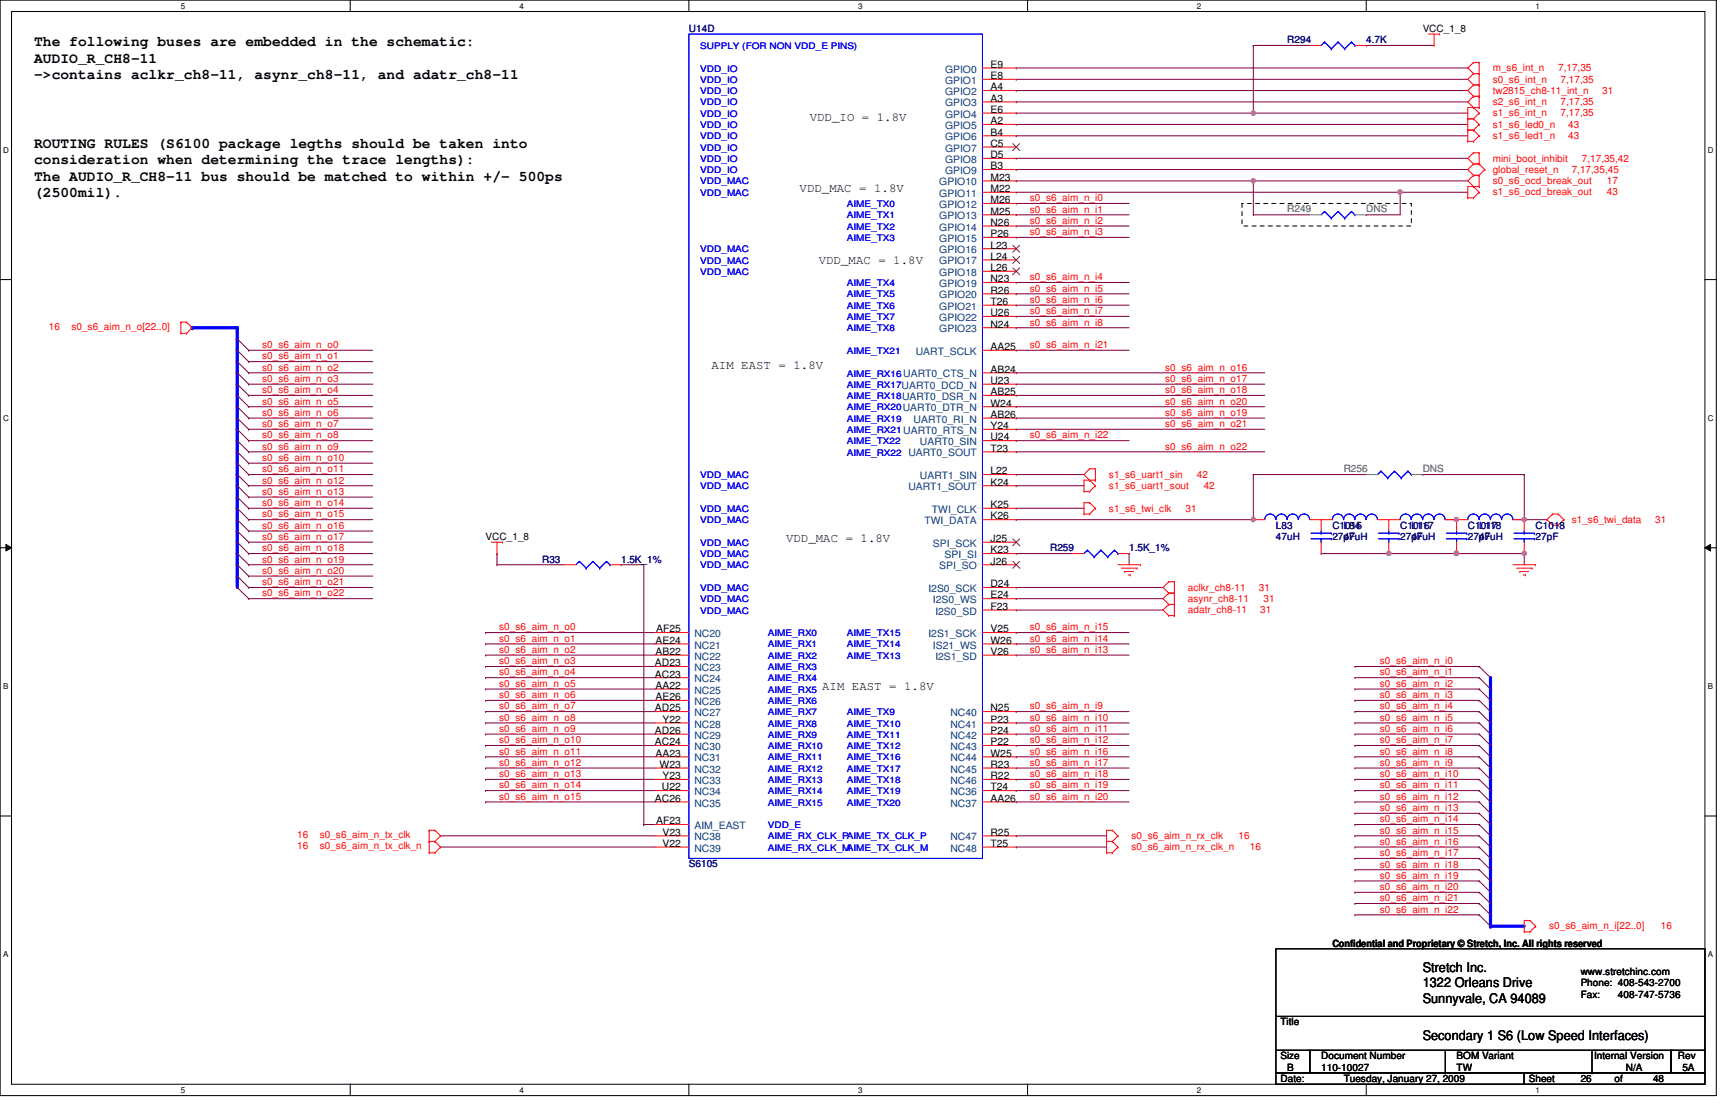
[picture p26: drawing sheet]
<svg xmlns="http://www.w3.org/2000/svg" width="432mm" height="279mm" viewBox="0 0 432 279" stroke-linecap="round" stroke-linejoin="round" font-family="sans-serif">
<defs><g id="words">
<g font-size="3.6">
<text x="8.5" y="11.5">The following buses are embedded in the schematic:</text>
<text x="8.5" y="15.6">AUDIO_R_CH8-11</text>
<text x="8.5" y="19.7">-&gt;contains aclkr_ch8-11, asynr_ch8-11, and adatr_ch8-11</text>
<text x="8.5" y="36.9">ROUTING RULES (S6100 package legths should be taken into</text>
<text x="8.5" y="41">consideration when determining the trace lengths):</text>
<text x="8.5" y="45.1">The AUDIO_R_CH8-11 bus should be matched to within +/- 500ps</text>
<text x="8.5" y="49.2">(2500mil).</text>
</g>
<g font-size="3.3">
<text x="355.3" y="242.7">Stretch Inc.</text>
<text x="355.3" y="246.5">1322 Orleans Drive</text>
<text x="355.3" y="250.4">Sunnyvale, CA 94089</text>
<text x="355.3" y="259.6">Secondary 1 S6 (Low Speed Interfaces)</text>
</g>
<g font-size="3.1">
<text x="202.2" y="30.1">VDD_IO = 1.8V</text>
<text x="199.7" y="47.9">VDD_MAC = 1.8V</text>
<text x="204.5" y="66">VDD_MAC = 1.8V</text>
<text x="177.7" y="92.2">AIM EAST = 1.8V</text>
<text x="196.3" y="135.3">VDD_MAC = 1.8V</text>
<text x="205.3" y="172.3">AIM EAST = 1.8V</text>
</g>
<g font-size="2.5" fill="#000080">
<text x="172" y="8">U14D</text>
<text x="321.5" y="10.8">R294</text>
<text x="341.2" y="10.8">4.7K</text>
<text x="318.6" y="132">L83</text>
<text x="332.7" y="132">C1015</text>
<text x="335.6" y="132">L84</text>
<text x="349.7" y="132">C1016</text>
<text x="352.5" y="132">L117</text>
<text x="366.6" y="132">C1017</text>
<text x="369.4" y="132">L118</text>
<text x="383.5" y="132">C1018</text>
<text x="262.3" y="137.6">R259</text>
<text x="282" y="137.6">1.5K_1%</text>
<text x="318.6" y="134.8">47uH</text>
<text x="332.7" y="134.8">27pF</text>
<text x="335.6" y="134.8">47uH</text>
<text x="349.7" y="134.8">27pF</text>
<text x="352.5" y="134.8">47uH</text>
<text x="366.6" y="134.8">27pF</text>
<text x="369.4" y="134.8">47uH</text>
<text x="383.5" y="134.8">27pF</text>
<text x="135.4" y="140.5">R33</text>
<text x="155.1" y="140.5">1.5K_1%</text>
<text x="172" y="216.6">S6105</text>
</g>
<g font-size="2.5">
<text x="355.3" y="8">VCC_1_8</text>
<text x="247.4" y="16.9">E9</text>
<text x="247.4" y="19.8">E8</text>
<text x="247.4" y="22.6">A4</text>
<text x="247.4" y="25.4">A3</text>
<text x="247.4" y="28.2">E6</text>
<text x="247.4" y="31">A2</text>
<text x="247.4" y="33.9">B4</text>
<text x="247.4" y="36.7">C5</text>
<text x="247.4" y="39.5">D5</text>
<text x="247.4" y="42.3">B3</text>
<text x="247.4" y="45.1">M23</text>
<text x="247.4" y="48">M22</text>
<text x="247.4" y="50.8">M26</text>
<text x="247.4" y="53.6">M25</text>
<text x="247.4" y="56.4">N26</text>
<text x="247.4" y="59.2">P26</text>
<text x="247.4" y="62.1">L23</text>
<text x="247.4" y="64.9">L24</text>
<text x="247.4" y="67.7">L26</text>
<text x="247.4" y="70.5">N23</text>
<text x="247.4" y="73.3">R26</text>
<text x="247.4" y="76.2">T26</text>
<text x="247.4" y="79">U26</text>
<text x="247.4" y="81.8">N24</text>
<text x="247.4" y="87.4">AA25</text>
<text x="247.4" y="93">AB24</text>
<text x="247.4" y="95.9">U23</text>
<text x="247.4" y="101.5">W24</text>
<text x="247.4" y="98.7">AB25</text>
<text x="247.4" y="107.1">Y24</text>
<text x="247.4" y="104.4">AB26</text>
<text x="247.4" y="112.8">T23</text>
<text x="247.4" y="110">U24</text>
<text x="247.4" y="118.4">L22</text>
<text x="247.4" y="121.2">K24</text>
<text x="247.4" y="129.7">K26</text>
<text x="247.4" y="126.9">K25</text>
<text x="121.3" y="134.8">VCC_1_8</text>
<text x="247.4" y="135.3">J25</text>
<text x="247.4" y="138.2">K23</text>
<text x="247.4" y="141">J26</text>
<text x="247.4" y="149.4">E24</text>
<text x="247.4" y="146.6">D24</text>
<text x="247.4" y="152.3">F23</text>
<text x="163.7" y="160.7">AE24</text>
<text x="163.9" y="157.9">AF25</text>
<text x="247.4" y="160.7">W26</text>
<text x="247.4" y="157.9">V25</text>
<text x="163.6" y="166.4">AD23</text>
<text x="163.7" y="163.5">AB22</text>
<text x="247.4" y="163.5">V26</text>
<text x="163.6" y="169.2">AC23</text>
<text x="163.7" y="172">AA22</text>
<text x="163.6" y="177.6">AD25</text>
<text x="163.7" y="174.8">AE26</text>
<text x="247.4" y="177.6">N25</text>
<text x="163.6" y="183.3">AD26</text>
<text x="165.4" y="180.5">Y22</text>
<text x="247.4" y="180.5">P23</text>
<text x="247.4" y="183.3">P24</text>
<text x="163.6" y="186.1">AC24</text>
<text x="163.7" y="188.9">AA23</text>
<text x="164.7" y="191.7">W23</text>
<text x="247.4" y="186.1">P22</text>
<text x="247.4" y="188.9">W25</text>
<text x="247.4" y="191.7">R23</text>
<text x="165.3" y="197.4">U22</text>
<text x="165.4" y="194.6">Y23</text>
<text x="247.4" y="194.6">R22</text>
<text x="247.4" y="197.4">T24</text>
<text x="163.6" y="200.2">AC26</text>
<text x="247.4" y="200.2">AA26</text>
<text x="163.9" y="205.8">AF23</text>
<text x="165.4" y="208.7">V23</text>
<text x="247.4" y="208.7">R25</text>
<text x="165.4" y="211.5">V22</text>
<text x="247.4" y="211.5">T25</text>
<text x="332.7" y="236.4">Confidential and Proprietary © Stretch, Inc. All rights reserved</text>
<text x="394.8" y="243.4">www.stretchinc.com</text>
<text x="394.8" y="246.3">Phone: 408-543-2700</text>
<text x="394.8" y="249.2">Fax:</text>
<text x="404.1" y="249.2">408-747-5736</text>
<text x="319.8" y="256">Title</text>
<text x="319.8" y="264.5">Size</text>
<text x="321.5" y="267.3">B</text>
<text x="329.9" y="264.5">Document Number</text>
<text x="329.9" y="267.3">110-10027</text>
<text x="363.8" y="264.5">BOM Variant</text>
<text x="363.8" y="267.3">TW</text>
<text x="398.1" y="264.5">Internal Version</text>
<text x="406.1" y="267.3">N/A</text>
<text x="419" y="264.5">Rev</text>
<text x="420.2" y="267.3">5A</text>
<text x="319.8" y="270.1">Date:</text>
<text x="335.6" y="270.1">Tuesday, January 27, 2009</text>
<text x="381.8" y="270.1">Sheet</text>
<text x="394.8" y="270.1">26</text>
<text x="403.2" y="270.1">of</text>
<text x="412.8" y="270.1">48</text>
</g>
<g font-size="2.5" fill="#f00">
<text x="372.8" y="17.8">m_s6_int_n</text>
<text x="389.1" y="17.8">7,17,35</text>
<text x="372.8" y="20.6">s0_s6_int_n</text>
<text x="372.8" y="23.5">tw2815_ch8-11_int_n</text>
<text x="389.7" y="20.6">7,17,35</text>
<text x="400.1" y="23.5">31</text>
<text x="372.8" y="26.3">s2_s6_int_n</text>
<text x="372.8" y="29.1">s1_s6_int_n</text>
<text x="389.7" y="26.3">7,17,35</text>
<text x="389.7" y="29.1">7,17,35</text>
<text x="372.8" y="31.9">s1_s6_led0_n</text>
<text x="372.8" y="34.7">s1_s6_led1_n</text>
<text x="391.7" y="31.9">43</text>
<text x="391.7" y="34.7">43</text>
<text x="372.8" y="40.4">mini_boot_inhibit</text>
<text x="395.1" y="40.4">7,17,35,42</text>
<text x="372.8" y="43.2">global_reset_n</text>
<text x="372.8" y="46">s0_s6_ocd_break_out</text>
<text x="392.5" y="43.2">7,17,35,45</text>
<text x="401.3" y="46">17</text>
<text x="257.2" y="50.2">s0_s6_aim_n_i0</text>
<text x="257.2" y="53.1">s0_s6_aim_n_i1</text>
<text x="372.8" y="48.8">s1_s6_ocd_break_out</text>
<text x="401.3" y="48.8">43</text>
<text x="257.2" y="55.9">s0_s6_aim_n_i2</text>
<text x="257.2" y="58.7">s0_s6_aim_n_i3</text>
<text x="257.2" y="70">s0_s6_aim_n_i4</text>
<text x="257.2" y="72.8">s0_s6_aim_n_i5</text>
<text x="257.2" y="75.6">s0_s6_aim_n_i6</text>
<text x="12.2" y="82.4">16</text>
<text x="17.8" y="82.4">s0_s6_aim_n_o[22..0]</text>
<text x="257.2" y="78.4">s0_s6_aim_n_i7</text>
<text x="257.2" y="81.3">s0_s6_aim_n_i8</text>
<text x="65.4" y="86.9">s0_s6_aim_n_o0</text>
<text x="65.4" y="89.7">s0_s6_aim_n_o1</text>
<text x="257.2" y="86.9">s0_s6_aim_n_i21</text>
<text x="65.4" y="92.5">s0_s6_aim_n_o2</text>
<text x="65.4" y="95.4">s0_s6_aim_n_o3</text>
<text x="291" y="92.5">s0_s6_aim_n_o16</text>
<text x="291" y="95.4">s0_s6_aim_n_o17</text>
<text x="65.4" y="98.2">s0_s6_aim_n_o4</text>
<text x="65.4" y="101">s0_s6_aim_n_o5</text>
<text x="291" y="98.2">s0_s6_aim_n_o18</text>
<text x="291" y="101">s0_s6_aim_n_o20</text>
<text x="65.4" y="103.8">s0_s6_aim_n_o6</text>
<text x="65.4" y="106.6">s0_s6_aim_n_o7</text>
<text x="291" y="103.8">s0_s6_aim_n_o19</text>
<text x="291" y="106.6">s0_s6_aim_n_o21</text>
<text x="65.4" y="109.5">s0_s6_aim_n_o8</text>
<text x="65.4" y="112.3">s0_s6_aim_n_o9</text>
<text x="257.2" y="109.5">s0_s6_aim_n_i22</text>
<text x="291" y="112.3">s0_s6_aim_n_o22</text>
<text x="65.4" y="115.1">s0_s6_aim_n_o10</text>
<text x="65.4" y="117.9">s0_s6_aim_n_o11</text>
<text x="276.9" y="119.3">s1_s6_uart1_sin</text>
<text x="298.9" y="119.3">42</text>
<text x="65.4" y="120.7">s0_s6_aim_n_o12</text>
<text x="65.4" y="123.6">s0_s6_aim_n_o13</text>
<text x="276.9" y="122.1">s1_s6_uart1_sout</text>
<text x="300.6" y="122.1">42</text>
<text x="65.4" y="126.4">s0_s6_aim_n_o14</text>
<text x="65.4" y="129.2">s0_s6_aim_n_o15</text>
<text x="276.9" y="127.8">s1_s6_twi_clk</text>
<text x="296.1" y="127.8">31</text>
<text x="392.5" y="130.6">s1_s6_twi_data</text>
<text x="413.4" y="130.6">31</text>
<text x="65.4" y="137.7">s0_s6_aim_n_o18</text>
<text x="65.4" y="132">s0_s6_aim_n_o16</text>
<text x="65.4" y="134.8">s0_s6_aim_n_o17</text>
<text x="65.4" y="143.3">s0_s6_aim_n_o20</text>
<text x="65.4" y="140.5">s0_s6_aim_n_o19</text>
<text x="65.4" y="148.9">s0_s6_aim_n_o22</text>
<text x="65.4" y="146.1">s0_s6_aim_n_o21</text>
<text x="296.7" y="147.5">aclkr_ch8-11</text>
<text x="314.4" y="147.5">31</text>
<text x="296.7" y="150.3">asynr_ch8-11</text>
<text x="296.7" y="153.2">adatr_ch8-11</text>
<text x="314.7" y="153.2">31</text>
<text x="315.6" y="150.3">31</text>
<text x="124.7" y="157.4">s0_s6_aim_n_o0</text>
<text x="124.7" y="160.2">s0_s6_aim_n_o1</text>
<text x="257.2" y="160.2">s0_s6_aim_n_i14</text>
<text x="257.2" y="157.4">s0_s6_aim_n_i15</text>
<text x="124.7" y="163">s0_s6_aim_n_o2</text>
<text x="124.7" y="165.9">s0_s6_aim_n_o3</text>
<text x="257.2" y="163">s0_s6_aim_n_i13</text>
<text x="344.6" y="165.9">s0_s6_aim_n_i0</text>
<text x="124.7" y="168.7">s0_s6_aim_n_o4</text>
<text x="124.7" y="171.5">s0_s6_aim_n_o5</text>
<text x="344.6" y="168.7">s0_s6_aim_n_i1</text>
<text x="344.6" y="171.5">s0_s6_aim_n_i2</text>
<text x="124.7" y="174.3">s0_s6_aim_n_o6</text>
<text x="124.7" y="177.1">s0_s6_aim_n_o7</text>
<text x="124.7" y="180">s0_s6_aim_n_o8</text>
<text x="257.2" y="177.1">s0_s6_aim_n_i9</text>
<text x="257.2" y="180">s0_s6_aim_n_i10</text>
<text x="344.6" y="174.3">s0_s6_aim_n_i3</text>
<text x="344.6" y="177.1">s0_s6_aim_n_i4</text>
<text x="344.6" y="180">s0_s6_aim_n_i5</text>
<text x="124.7" y="185.6">s0_s6_aim_n_o10</text>
<text x="124.7" y="182.8">s0_s6_aim_n_o9</text>
<text x="257.2" y="182.8">s0_s6_aim_n_i11</text>
<text x="257.2" y="185.6">s0_s6_aim_n_i12</text>
<text x="344.6" y="182.8">s0_s6_aim_n_i6</text>
<text x="344.6" y="185.6">s0_s6_aim_n_i7</text>
<text x="124.7" y="191.2">s0_s6_aim_n_o12</text>
<text x="124.7" y="188.4">s0_s6_aim_n_o11</text>
<text x="257.2" y="188.4">s0_s6_aim_n_i16</text>
<text x="257.2" y="191.2">s0_s6_aim_n_i17</text>
<text x="344.6" y="188.4">s0_s6_aim_n_i8</text>
<text x="344.6" y="191.2">s0_s6_aim_n_i9</text>
<text x="124.7" y="196.8">s0_s6_aim_n_o14</text>
<text x="124.7" y="194.1">s0_s6_aim_n_o13</text>
<text x="257.2" y="194.1">s0_s6_aim_n_i18</text>
<text x="257.2" y="196.8">s0_s6_aim_n_i19</text>
<text x="344.6" y="194.1">s0_s6_aim_n_i10</text>
<text x="344.6" y="196.8">s0_s6_aim_n_i11</text>
<text x="124.7" y="199.7">s0_s6_aim_n_o15</text>
<text x="257.2" y="199.7">s0_s6_aim_n_i20</text>
<text x="344.6" y="199.7">s0_s6_aim_n_i12</text>
<text x="344.6" y="202.5">s0_s6_aim_n_i13</text>
<text x="74.2" y="209.3">16</text>
<text x="79.8" y="209.3">s0_s6_aim_n_tx_clk</text>
<text x="282.6" y="209.5">s0_s6_aim_n_rx_clk</text>
<text x="309.3" y="209.5">16</text>
<text x="344.6" y="205.3">s0_s6_aim_n_i14</text>
<text x="344.6" y="208.2">s0_s6_aim_n_i15</text>
<text x="74.2" y="212">16</text>
<text x="79.8" y="212">s0_s6_aim_n_tx_clk_n</text>
<text x="282.6" y="212.3">s0_s6_aim_n_rx_clk_n</text>
<text x="312.2" y="212.3">16</text>
<text x="344.6" y="210.9">s0_s6_aim_n_i16</text>
<text x="344.6" y="213.8">s0_s6_aim_n_i17</text>
<text x="344.6" y="216.6">s0_s6_aim_n_i18</text>
<text x="344.6" y="219.4">s0_s6_aim_n_i19</text>
<text x="344.6" y="227.9">s0_s6_aim_n_i22</text>
<text x="344.6" y="222.2">s0_s6_aim_n_i20</text>
<text x="344.6" y="225">s0_s6_aim_n_i21</text>
<text x="386.9" y="232.1">s0_s6_aim_n_i[22..0]</text>
<text x="414.8" y="232.1">16</text>
</g>
<g font-size="2.5" fill="#004080">
<text x="236" y="18.1">GPIO0</text>
<text x="236" y="21">GPIO1</text>
<text x="236" y="23.7">GPIO2</text>
<text x="236" y="26.6">GPIO3</text>
<text x="236" y="29.4">GPIO4</text>
<text x="236" y="32.2">GPIO5</text>
<text x="236" y="35.1">GPIO6</text>
<text x="236" y="37.8">GPIO7</text>
<text x="236" y="40.7">GPIO8</text>
<text x="234.6" y="46.3">GPIO10</text>
<text x="236" y="43.5">GPIO9</text>
<text x="234.6" y="49.1">GPIO11</text>
<text x="234.6" y="51.9">GPIO12</text>
<text x="234.6" y="54.8">GPIO13</text>
<text x="234.6" y="57.6">GPIO14</text>
<text x="234.6" y="60.4">GPIO15</text>
<text x="234.6" y="63.2">GPIO16</text>
<text x="234.6" y="66">GPIO17</text>
<text x="234.6" y="68.9">GPIO18</text>
<text x="234.6" y="71.7">GPIO19</text>
<text x="234.6" y="74.5">GPIO20</text>
<text x="234.6" y="77.3">GPIO21</text>
<text x="234.6" y="80.1">GPIO22</text>
<text x="234.6" y="83">GPIO23</text>
<text x="228.7" y="88.6">UART_SCLK</text>
<text x="228.2" y="105.5">UART0_RI_N</text>
<text x="229.7" y="111.2">UART0_SIN</text>
<text x="229.7" y="119.6">UART1_SIN</text>
<text x="226.9" y="122.4">UART1_SOUT</text>
<text x="230.9" y="130.9">TWI_DATA</text>
<text x="232.7" y="128.1">TWI_CLK</text>
<text x="233" y="136.5">SPI_SCK</text>
<text x="234.6" y="142.2">SPI_SO</text>
<text x="235.9" y="139.4">SPI_SI</text>
<text x="231.9" y="147.8">I2S0_SCK</text>
<text x="233" y="150.6">I2S0_WS</text>
<text x="233.6" y="153.5">I2S0_SD</text>
<text x="173.4" y="159.1">NC20</text>
<text x="173.4" y="161.9">NC21</text>
<text x="231.9" y="159.1">I2S1_SCK</text>
<text x="233" y="161.9">IS21_WS</text>
<text x="173.4" y="164.7">NC22</text>
<text x="173.4" y="167.6">NC23</text>
<text x="233.6" y="164.7">I2S1_SD</text>
<text x="173.4" y="170.3">NC24</text>
<text x="173.4" y="173.2">NC25</text>
<text x="173.4" y="176">NC26</text>
<text x="173.4" y="178.8">NC27</text>
<text x="237.4" y="178.8">NC40</text>
<text x="173.4" y="181.7">NC28</text>
<text x="173.4" y="184.4">NC29</text>
<text x="237.4" y="181.7">NC41</text>
<text x="237.4" y="184.4">NC42</text>
<text x="173.4" y="187.3">NC30</text>
<text x="173.4" y="190.1">NC31</text>
<text x="237.4" y="187.3">NC43</text>
<text x="237.4" y="190.1">NC44</text>
<text x="173.4" y="192.9">NC32</text>
<text x="173.4" y="195.7">NC33</text>
<text x="237.4" y="192.9">NC45</text>
<text x="237.4" y="195.7">NC46</text>
<text x="173.4" y="198.5">NC34</text>
<text x="173.4" y="201.4">NC35</text>
<text x="237.4" y="198.5">NC36</text>
<text x="237.4" y="201.4">NC37</text>
<text x="173.4" y="209.8">NC38</text>
<text x="173.4" y="207">AIM_EAST</text>
<text x="237.4" y="209.8">NC47</text>
<text x="173.4" y="212.6">NC39</text>
<text x="237.4" y="212.6">NC48</text>
</g>
<g font-size="2.5" fill="#808080">
<text x="321.5" y="53">R249</text>
<text x="341.2" y="53">DNS</text>
<text x="335.6" y="117.9">R256</text>
<text x="355.3" y="117.9">DNS</text>
</g>
<g font-size="2.2" fill="#00f">
<text x="174.9" y="17.9">VDD_IO</text>
<text x="174.9" y="12.2">SUPPLY (FOR NON VDD_E PINS)</text>
<text x="174.9" y="20.7">VDD_IO</text>
<text x="174.9" y="23.5">VDD_IO</text>
<text x="174.9" y="26.3">VDD_IO</text>
<text x="174.9" y="29.2">VDD_IO</text>
<text x="174.9" y="32">VDD_IO</text>
<text x="174.9" y="34.8">VDD_IO</text>
<text x="174.9" y="37.6">VDD_IO</text>
<text x="174.9" y="40.4">VDD_IO</text>
<text x="174.9" y="43.3">VDD_IO</text>
<text x="174.9" y="46.1">VDD_MAC</text>
<text x="174.9" y="48.9">VDD_MAC</text>
<text x="211.5" y="51.7">AIME_TX0</text>
<text x="211.5" y="54.5">AIME_TX1</text>
<text x="211.5" y="57.4">AIME_TX2</text>
<text x="174.9" y="63">VDD_MAC</text>
<text x="174.9" y="65.8">VDD_MAC</text>
<text x="211.5" y="60.2">AIME_TX3</text>
<text x="174.9" y="68.6">VDD_MAC</text>
<text x="211.5" y="71.5">AIME_TX4</text>
<text x="211.5" y="74.3">AIME_TX5</text>
<text x="211.5" y="77.1">AIME_TX6</text>
<text x="211.5" y="79.9">AIME_TX7</text>
<text x="211.5" y="82.7">AIME_TX8</text>
<text x="211.5" y="88.3">AIME_TX21</text>
<text x="211.5" y="94">AIME_RX16UART0_CTS_N</text>
<text x="211.5" y="94">AIME_RX16</text>
<text x="211.5" y="96.8">AIME_RX17UART0_DCD_N</text>
<text x="211.5" y="99.7">AIME_RX18UART0_DSR_N</text>
<text x="211.5" y="96.8">AIME_RX17</text>
<text x="211.5" y="99.7">AIME_RX18</text>
<text x="211.5" y="105.3">AIME_RX19</text>
<text x="211.5" y="102.4">AIME_RX20UART0_DTR_N</text>
<text x="211.5" y="102.4">AIME_RX20</text>
<text x="211.5" y="108.1">AIME_RX21UART0_RTS_N</text>
<text x="211.5" y="110.9">AIME_TX22</text>
<text x="211.5" y="113.7">AIME_RX22 UART0_SOUT</text>
<text x="211.5" y="108.1">AIME_RX21</text>
<text x="211.5" y="113.7">AIME_RX22</text>
<text x="174.9" y="119.4">VDD_MAC</text>
<text x="174.9" y="122.2">VDD_MAC</text>
<text x="174.9" y="127.8">VDD_MAC</text>
<text x="174.9" y="130.6">VDD_MAC</text>
<text x="174.9" y="136.3">VDD_MAC</text>
<text x="174.9" y="139.1">VDD_MAC</text>
<text x="174.9" y="141.9">VDD_MAC</text>
<text x="174.9" y="147.6">VDD_MAC</text>
<text x="174.9" y="150.4">VDD_MAC</text>
<text x="174.9" y="153.2">VDD_MAC</text>
<text x="191.8" y="161.7">AIME_RX1</text>
<text x="191.8" y="158.8">AIME_RX0</text>
<text x="211.5" y="158.8">AIME_TX15</text>
<text x="211.5" y="161.7">AIME_TX14</text>
<text x="191.8" y="164.5">AIME_RX2</text>
<text x="191.8" y="167.3">AIME_RX3</text>
<text x="211.5" y="164.5">AIME_TX13</text>
<text x="191.8" y="170.1">AIME_RX4</text>
<text x="191.8" y="172.9">AIME_RX5</text>
<text x="191.8" y="178.6">AIME_RX7</text>
<text x="191.8" y="175.8">AIME_RX6</text>
<text x="211.5" y="178.6">AIME_TX9</text>
<text x="191.8" y="181.4">AIME_RX8</text>
<text x="191.8" y="184.2">AIME_RX9</text>
<text x="211.5" y="184.2">AIME_TX11</text>
<text x="211.5" y="181.4">AIME_TX10</text>
<text x="191.8" y="187">AIME_RX10</text>
<text x="191.8" y="189.9">AIME_RX11</text>
<text x="211.5" y="187">AIME_TX12</text>
<text x="211.5" y="189.9">AIME_TX16</text>
<text x="191.8" y="192.7">AIME_RX12</text>
<text x="191.8" y="195.5">AIME_RX13</text>
<text x="211.5" y="192.7">AIME_TX17</text>
<text x="211.5" y="195.5">AIME_TX18</text>
<text x="191.8" y="198.3">AIME_RX14</text>
<text x="191.8" y="201.1">AIME_RX15</text>
<text x="211.5" y="201.1">AIME_TX20</text>
<text x="211.5" y="198.3">AIME_TX19</text>
<text x="191.8" y="209.6">AIME_RX_CLK_PAIME_TX_CLK_P</text>
<text x="191.8" y="206.8">VDD_E</text>
<text x="191.8" y="212.4">AIME_RX_CLK_MAIME_TX_CLK_M</text>
</g>
<g font-size="2">
<text x="45.2" y="2.2">5</text>
<text x="129.8" y="2.2">4</text>
<text x="214.3" y="2.2">3</text>
<text x="298.9" y="2.2">2</text>
<text x="383.5" y="2.2">1</text>
<text x=".8" y="38.1">D</text>
<text x="426.5" y="38.1">D</text>
<text x=".8" y="105.1">C</text>
<text x="426.5" y="105.1">C</text>
<text x=".8" y="172">B</text>
<text x="426.5" y="172">B</text>
<text x=".8" y="239">A</text>
<text x="426.5" y="239">A</text>
<text x="45.2" y="272.9">5</text>
<text x="129.8" y="272.9">4</text>
<text x="214.3" y="272.9">3</text>
<text x="298.9" y="272.9">2</text>
<text x="383.5" y="272.9">1</text>
</g>
</g></defs>
<path d="M0 0h428.6v273.6h-428.6zM2.9 2.9h422.9v267.8h-422.9z" fill="none" stroke="#000" stroke-width=".25"/>
<g fill="#fff">
<path d="M45.2 .4h1.1v2.2h-1.1z"/>
<path d="M45.2 271.1h1.1v2.2h-1.1z"/>
</g>
<path d="M87.5 0v2.9M87.5 270.7v2.9" fill="none" stroke="#000" stroke-width=".25"/>
<g fill="#fff">
<path d="M129.8 .4h1.1v2.2h-1.1z"/>
<path d="M129.8 271.1h1.1v2.2h-1.1z"/>
</g>
<path d="M172 0v2.9M172 270.7v2.9" fill="none" stroke="#000" stroke-width=".25"/>
<g fill="#fff">
<path d="M214.3 .4h1.1v2.2h-1.1z"/>
<path d="M214.3 271.1h1.1v2.2h-1.1z"/>
</g>
<path d="M256.6 0v2.9M256.6 270.7v2.9" fill="none" stroke="#000" stroke-width=".25"/>
<g fill="#fff">
<path d="M298.9 .4h1.1v2.2h-1.1z"/>
<path d="M298.9 271.1h1.1v2.2h-1.1z"/>
</g>
<path d="M341.2 0v2.9M341.2 270.7v2.9" fill="none" stroke="#000" stroke-width=".25"/>
<g fill="#fff">
<path d="M383.5 .4h1.1v2.2h-1.1z"/>
<path d="M383.5 271.1h1.1v2.2h-1.1z"/>
<path d="M.8 36.3h1.4v2.3h-1.4z"/>
<path d="M426.5 36.3h1.4v2.3h-1.4z"/>
<path d="M.8 103.3h1.4v2.2h-1.4z"/>
<path d="M426.5 103.3h1.4v2.2h-1.4z"/>
</g>
<path d="M0 69.8h2.9M425.8 69.8h2.8" fill="none" stroke="#000" stroke-width=".25"/>
<g fill="#fff">
<path d="M.8 170.2h1.3v2.3h-1.3z"/>
<path d="M426.5 170.2h1.3v2.3h-1.3z"/>
</g>
<path d="M0 136.8h2.9M1.5 135.9l1.4 .9-1.4 .8zM425.8 136.8l1.4-.9v1.7zM425.8 136.8h2.8" fill="none" stroke="#000" stroke-width=".25"/>
<path d="M1.5 135.9l1.4 .9-1.4 .8zM425.8 136.8l1.4-.9v1.7z" fill="#000"/>
<g fill="#fff">
<path d="M.8 237.2h1.3v2.2h-1.3z"/>
<path d="M426.5 237.2h1.3v2.2h-1.3z"/>
</g>
<path d="M0 203.8h2.9M425.8 203.8h2.8" fill="none" stroke="#000" stroke-width=".25"/>
<g fill="none" stroke="#800040" stroke-width=".25">
<path d="M253.8 50.8h.1M253.8 50.8h28.2M253.8 93.1h.1M253.8 93.1h62M253.8 110h.1M253.8 110h28.2M124.1 138.2h.1M124.1 138.2v2.8M253.8 129.8h.1M253.8 129.8h59.2M121.3 157.9h.1M121.3 157.9h42.3"/>
<path d="M124.1 141h.1M124.1 141h16.9M155.1 141h.1M155.1 141h5.7v64.9M121.3 174.9h.1M121.3 177.7h.1M121.3 169.2h.1M121.3 172h.1M121.3 163.6h.1M121.3 166.4h.1M121.3 160.8h.1M121.3 174.9h42.3"/>
<path d="M121.3 177.7h42.3M121.3 169.2h42.3M121.3 172h42.3M121.3 163.6h42.3M121.3 166.4h42.3M121.3 160.8h42.3M121.3 197.4h.1M121.3 191.8h.1M121.3 194.6h.1M121.3 186.1h.1M121.3 189h.1M121.3 180.5h.1"/>
<path d="M121.3 183.3h.1M121.3 197.4h42.3M121.3 191.8h42.3M121.3 194.6h42.3M121.3 186.1h42.3M121.3 189h42.3M121.3 180.5h42.3M121.3 183.3h42.3M110 208.7h.1M110 211.5h.1M110 208.7h53.6M110 211.5h53.6"/>
<path d="M121.3 200.2h.1M121.3 200.2h42.3M160.8 205.9h.1M160.8 205.9h2.8"/>
</g>
<circle cx="313" cy="129.7" r=".54" fill="#f0f"/>
<circle cx="313" cy="129.7" r=".54" fill="none" stroke="#f0f" stroke-width=".25"/>
<g fill="none" stroke="#800040" stroke-width=".25">
<path d="M253.8 17h.1M253.8 19.8h.1M253.8 17h112.8M253.8 19.8h112.8M313 11.3h.1M313 11.3h14.1M313 11.3v16.9M341.2 11.3h.1M341.2 11.3h16.9M253.8 28.2h.1M253.8 33.9h.1M253.8 31.1h.1"/>
<path d="M253.8 22.6h.1M253.8 25.4h.1M253.8 28.2h112.8M253.8 33.9h112.8M253.8 31.1h112.8M253.8 22.6h112.8M253.8 25.4h112.8M313 28.2h.1M253.8 53.6h.1M253.8 45.2h.1M253.8 56.4h.1M253.8 59.3h.1"/>
<path d="M253.8 53.6h28.2M253.8 45.2h59.2M253.8 56.4h28.2M253.8 59.3h28.2M313 53.6h.1M313 45.2h.1M313 53.6h14.1M313 45.2v8.4M253.8 70.5h.1M253.8 73.4h.1M253.8 76.2h.1M253.8 79h.1"/>
<path d="M253.8 70.5h28.2M253.8 73.4h28.2M253.8 76.2h28.2M253.8 79h28.2M253.8 95.9h.1M253.8 98.7h.1M253.8 81.8h.1M253.8 95.9h62M253.8 98.7h62M253.8 81.8h28.2M253.8 101.6h.1M253.8 118.5h.1"/>
<path d="M253.8 104.4h.1M253.8 107.2h.1M253.8 112.8h.1M253.8 101.6h62M253.8 118.5h16.9M253.8 104.4h62M253.8 107.2h62M253.8 112.8h62M253.8 121.3h.1M253.8 126.9h.1M253.8 121.3h16.9M253.8 126.9h16.9"/>
<path d="M253.8 160.8h.1M253.8 177.7h.1M253.8 163.6h.1M253.8 160.8h28.2M253.8 177.7h28.2M253.8 163.6h28.2M253.8 180.5h.1M253.8 183.3h.1M253.8 186.1h.1M253.8 189h.1M253.8 191.8h.1M253.8 194.6h.1"/>
<path d="M253.8 180.5h28.2M253.8 183.3h28.2M253.8 186.1h28.2M253.8 189h28.2M253.8 191.8h28.2M253.8 194.6h28.2"/>
</g>
<circle cx="313" cy="28.2" r=".55" fill="#f0f"/>
<circle cx="313" cy="28.2" r=".55" fill="none" stroke="#f0f" stroke-width=".25"/>
<path d="M253.8 39.5h.1M253.8 39.5h112.8M253.8 42.3h.1M253.8 42.3h112.8M313 45.2h.1M313 45.2h53.6M253.8 157.9h.1M253.8 157.9h28.2" fill="none" stroke="#800040" stroke-width=".25"/>
<circle cx="313" cy="45.1" r=".54" fill="#f0f"/>
<circle cx="313" cy="45.1" r=".54" fill="none" stroke="#f0f" stroke-width=".25"/>
<g fill="none" stroke="#800040" stroke-width=".25">
<path d="M253.8 48h.1M253.8 48h95.9M341.2 53.6h.1M349.7 48h.1M349.7 48v5.6h-8.5M253.8 87.5h.1M253.8 87.5h28.2M253.8 149.5h.1M253.8 146.7h.1M253.8 152.3h.1M253.8 149.5h36.6M253.8 146.7h36.6"/>
<path d="M253.8 152.3h36.6M338.4 166.4h.1M338.4 169.2h.1M338.4 172h.1M338.4 174.9h.1M338.4 177.7h.1M338.4 166.4h31M338.4 169.2h31M338.4 172h31M338.4 174.9h31M338.4 177.7h31M253.8 197.4h.1"/>
<path d="M253.8 197.4h28.2M338.4 183.3h.1M338.4 186.1h.1M338.4 180.5h.1M338.4 194.6h.1M338.4 197.4h.1M338.4 189h.1M338.4 191.8h.1M338.4 197.4h31M338.4 183.3h31M338.4 186.1h31M338.4 180.5h31"/>
<path d="M338.4 194.6h31M338.4 189h31M338.4 191.8h31M253.8 208.7h.1M253.8 211.5h.1M253.8 200.2h.1M253.8 208.7h22.6M253.8 211.5h22.6M253.8 200.2h28.2M338.4 205.9h.1M338.4 208.7h.1M338.4 200.2h.1"/>
<path d="M338.4 203.1h.1M338.4 217.2h.1M338.4 220h.1M338.4 211.5h.1M338.4 214.3h.1M338.4 208.7h31M338.4 211.5h31M338.4 200.2h31M338.4 205.9h31M338.4 203.1h31M338.4 217.2h31M338.4 220h31"/>
<path d="M338.4 214.3h31M338.4 228.4h.1M338.4 222.8h.1M338.4 225.6h.1M338.4 228.4h31M338.4 222.8h31M338.4 225.6h31"/>
</g>
<path d="M372.2 169.2v2.8" fill="none" stroke="#00f" stroke-width=".8"/>
<circle cx="372.2" cy="169.2" r=".4" fill="#00f"/>
<path d="M372.2 231.3h8.5" fill="none" stroke="#00f" stroke-width=".8"/>
<circle cx="372.2" cy="231.3" r=".4" fill="#00f"/>
<path d="M372.2 174.9v2.8" fill="none" stroke="#00f" stroke-width=".8"/>
<circle cx="372.2" cy="174.9" r=".4" fill="#00f"/>
<path d="M372.2 177.7v2.8" fill="none" stroke="#00f" stroke-width=".8"/>
<circle cx="372.2" cy="177.7" r=".4" fill="#00f"/>
<path d="M372.2 208.7v2.8" fill="none" stroke="#00f" stroke-width=".8"/>
<circle cx="372.2" cy="208.7" r=".4" fill="#00f"/>
<path d="M372.2 211.5v2.8" fill="none" stroke="#00f" stroke-width=".8"/>
<circle cx="372.2" cy="211.5" r=".4" fill="#00f"/>
<path d="M372.2 222.8v2.8" fill="none" stroke="#00f" stroke-width=".8"/>
<circle cx="372.2" cy="222.8" r=".4" fill="#00f"/>
<path d="M372.2 228.4v2.9" fill="none" stroke="#00f" stroke-width=".8"/>
<circle cx="372.2" cy="228.4" r=".4" fill="#00f"/>
<path d="M372.2 225.6v2.8" fill="none" stroke="#00f" stroke-width=".8"/>
<circle cx="372.2" cy="225.6" r=".4" fill="#00f"/>
<path d="M372.2 214.3v2.9" fill="none" stroke="#00f" stroke-width=".8"/>
<circle cx="372.2" cy="214.3" r=".4" fill="#00f"/>
<path d="M372.2 220v2.8" fill="none" stroke="#00f" stroke-width=".8"/>
<circle cx="372.2" cy="220" r=".4" fill="#00f"/>
<path d="M372.2 217.2v2.8" fill="none" stroke="#00f" stroke-width=".8"/>
<circle cx="372.2" cy="217.2" r=".4" fill="#00f"/>
<path d="M372.2 194.6v2.8" fill="none" stroke="#00f" stroke-width=".8"/>
<circle cx="372.2" cy="194.6" r=".4" fill="#00f"/>
<path d="M372.2 200.2v2.9" fill="none" stroke="#00f" stroke-width=".8"/>
<circle cx="372.2" cy="200.2" r=".4" fill="#00f"/>
<path d="M372.2 205.9v2.8" fill="none" stroke="#00f" stroke-width=".8"/>
<circle cx="372.2" cy="205.9" r=".4" fill="#00f"/>
<path d="M372.2 203.1v2.8" fill="none" stroke="#00f" stroke-width=".8"/>
<circle cx="372.2" cy="203.1" r=".4" fill="#00f"/>
<path d="M372.2 197.4v2.8" fill="none" stroke="#00f" stroke-width=".8"/>
<circle cx="372.2" cy="197.4" r=".4" fill="#00f"/>
<path d="M372.2 180.5v2.8" fill="none" stroke="#00f" stroke-width=".8"/>
<circle cx="372.2" cy="180.5" r=".4" fill="#00f"/>
<path d="M372.2 186.1v2.9" fill="none" stroke="#00f" stroke-width=".8"/>
<circle cx="372.2" cy="186.1" r=".4" fill="#00f"/>
<path d="M372.2 191.8v2.8" fill="none" stroke="#00f" stroke-width=".8"/>
<circle cx="372.2" cy="191.8" r=".4" fill="#00f"/>
<path d="M372.2 189v2.8" fill="none" stroke="#00f" stroke-width=".8"/>
<circle cx="372.2" cy="189" r=".4" fill="#00f"/>
<path d="M372.2 183.3v2.8" fill="none" stroke="#00f" stroke-width=".8"/>
<circle cx="372.2" cy="183.3" r=".4" fill="#00f"/>
<path d="M372.2 172v2.9" fill="none" stroke="#00f" stroke-width=".8"/>
<circle cx="372.2" cy="172" r=".4" fill="#00f"/>
<g fill="none" stroke="#800040" stroke-width=".25">
<path d="M62.1 98.7h.1M62.1 93.1h.1M62.1 95.9h.1M62.1 87.5h.1M62.1 90.3h.1M62.1 98.7h31M62.1 93.1h31M62.1 95.9h31M62.1 87.5h31M62.1 90.3h31M62.1 104.4h.1M62.1 107.2h.1"/>
<path d="M62.1 101.6h.1M62.1 115.7h.1M62.1 118.5h.1M62.1 110h.1M62.1 112.8h.1M62.1 104.4h31M62.1 107.2h31M62.1 101.6h31M62.1 115.7h31M62.1 118.5h31M62.1 110h31M62.1 112.8h31"/>
<path d="M62.1 126.9h.1M62.1 129.8h.1M62.1 121.3h.1M62.1 124.1h.1M62.1 138.2h.1M62.1 132.6h.1M62.1 135.4h.1M62.1 126.9h31M62.1 129.8h31M62.1 121.3h31M62.1 124.1h31M62.1 138.2h31"/>
<path d="M62.1 132.6h31M62.1 135.4h31M62.1 149.5h.1M62.1 143.8h.1M62.1 146.7h.1M62.1 141h.1M62.1 149.5h31M62.1 143.8h31M62.1 146.7h31M62.1 141h31"/>
</g>
<path d="M48 81.8h11.3" fill="none" stroke="#00f" stroke-width=".8"/>
<circle cx="48" cy="81.8" r=".4" fill="#00f"/>
<path d="M59.3 81.8v2.8" fill="none" stroke="#00f" stroke-width=".8"/>
<circle cx="59.3" cy="81.8" r=".4" fill="#00f"/>
<path d="M59.3 115.7v2.8" fill="none" stroke="#00f" stroke-width=".8"/>
<circle cx="59.3" cy="115.7" r=".4" fill="#00f"/>
<path d="M59.3 135.4v2.8" fill="none" stroke="#00f" stroke-width=".8"/>
<circle cx="59.3" cy="135.4" r=".4" fill="#00f"/>
<path d="M59.3 141v2.8" fill="none" stroke="#00f" stroke-width=".8"/>
<circle cx="59.3" cy="141" r=".4" fill="#00f"/>
<path d="M59.3 143.8v2.9" fill="none" stroke="#00f" stroke-width=".8"/>
<circle cx="59.3" cy="143.8" r=".4" fill="#00f"/>
<path d="M59.3 138.2v2.8" fill="none" stroke="#00f" stroke-width=".8"/>
<circle cx="59.3" cy="138.2" r=".4" fill="#00f"/>
<path d="M59.3 121.3v2.8" fill="none" stroke="#00f" stroke-width=".8"/>
<circle cx="59.3" cy="121.3" r=".4" fill="#00f"/>
<path d="M59.3 126.9v2.9" fill="none" stroke="#00f" stroke-width=".8"/>
<circle cx="59.3" cy="126.9" r=".4" fill="#00f"/>
<path d="M59.3 132.6v2.8" fill="none" stroke="#00f" stroke-width=".8"/>
<circle cx="59.3" cy="132.6" r=".4" fill="#00f"/>
<path d="M59.3 129.8v2.8" fill="none" stroke="#00f" stroke-width=".8"/>
<circle cx="59.3" cy="129.8" r=".4" fill="#00f"/>
<path d="M59.3 124.1v2.8" fill="none" stroke="#00f" stroke-width=".8"/>
<circle cx="59.3" cy="124.1" r=".4" fill="#00f"/>
<path d="M59.3 118.5v2.8" fill="none" stroke="#00f" stroke-width=".8"/>
<circle cx="59.3" cy="118.5" r=".4" fill="#00f"/>
<path d="M59.3 101.6v2.8" fill="none" stroke="#00f" stroke-width=".8"/>
<circle cx="59.3" cy="101.6" r=".4" fill="#00f"/>
<path d="M59.3 107.2v2.8" fill="none" stroke="#00f" stroke-width=".8"/>
<circle cx="59.3" cy="107.2" r=".4" fill="#00f"/>
<path d="M59.3 112.8v2.9" fill="none" stroke="#00f" stroke-width=".8"/>
<circle cx="59.3" cy="112.8" r=".4" fill="#00f"/>
<path d="M59.3 110v2.8" fill="none" stroke="#00f" stroke-width=".8"/>
<circle cx="59.3" cy="110" r=".4" fill="#00f"/>
<path d="M59.3 104.4v2.8" fill="none" stroke="#00f" stroke-width=".8"/>
<circle cx="59.3" cy="104.4" r=".4" fill="#00f"/>
<path d="M59.3 87.5v2.8" fill="none" stroke="#00f" stroke-width=".8"/>
<circle cx="59.3" cy="87.5" r=".4" fill="#00f"/>
<path d="M59.3 93.1v2.8" fill="none" stroke="#00f" stroke-width=".8"/>
<circle cx="59.3" cy="93.1" r=".4" fill="#00f"/>
<path d="M59.3 98.7v2.9" fill="none" stroke="#00f" stroke-width=".8"/>
<circle cx="59.3" cy="98.7" r=".4" fill="#00f"/>
<path d="M59.3 95.9v2.8" fill="none" stroke="#00f" stroke-width=".8"/>
<circle cx="59.3" cy="95.9" r=".4" fill="#00f"/>
<path d="M59.3 90.3v2.8" fill="none" stroke="#00f" stroke-width=".8"/>
<circle cx="59.3" cy="90.3" r=".4" fill="#00f"/>
<path d="M59.3 84.6v2.9" fill="none" stroke="#00f" stroke-width=".8"/>
<circle cx="59.3" cy="84.6" r=".4" fill="#00f"/>
<path d="M363.8 138.2h.1M363.8 138.2h16.9" fill="none" stroke="#800040" stroke-width=".25"/>
<circle cx="363.7" cy="138.2" r=".56" fill="#f0f"/>
<circle cx="363.7" cy="138.2" r=".56" fill="none" stroke="#f0f" stroke-width=".25"/>
<path d="M355.3 118.5h.1M355.3 118.5h25.4M380.7 118.5h.1M380.7 118.5v11.3" fill="none" stroke="#800040" stroke-width=".25"/>
<circle cx="380.7" cy="129.7" r=".55" fill="#f0f"/>
<circle cx="380.7" cy="129.7" r=".55" fill="none" stroke="#f0f" stroke-width=".25"/>
<path d="M313 118.5h.1M313 118.5v11.3M313 118.5h28.2M380.7 138.2h.1M380.7 138.2v2.8" fill="none" stroke="#800040" stroke-width=".25"/>
<circle cx="380.7" cy="138.2" r=".56" fill="#f0f"/>
<circle cx="380.7" cy="138.2" r=".56" fill="none" stroke="#f0f" stroke-width=".25"/>
<path d="M346.8 138.2h.1M346.8 138.2h17" fill="none" stroke="#800040" stroke-width=".25"/>
<circle cx="363.7" cy="138.2" r=".56" fill="#f0f"/>
<circle cx="363.7" cy="138.2" r=".56" fill="none" stroke="#f0f" stroke-width=".25"/>
<circle cx="346.8" cy="138.2" r=".56" fill="#f0f"/>
<circle cx="346.8" cy="138.2" r=".56" fill="none" stroke="#f0f" stroke-width=".25"/>
<path d="M349.7 48h.1M349.7 48h16.9M253.8 138.2h.1M253.8 138.2h14.1M282 138.2h.1M282 138.2v2.8M329.9 138.2h.1M329.9 138.2h16.9M380.7 129.8h5.6M386.3 129.8h.1" fill="none" stroke="#800040" stroke-width=".25"/>
<circle cx="349.6" cy="48" r=".56" fill="#f0f"/>
<circle cx="349.6" cy="48" r=".56" fill="none" stroke="#f0f" stroke-width=".25"/>
<path d="M360.9 129.8h2.9M363.8 129.8h.1" fill="none" stroke="#800040" stroke-width=".25"/>
<circle cx="363.7" cy="129.7" r=".55" fill="#f0f"/>
<circle cx="363.7" cy="129.7" r=".55" fill="none" stroke="#f0f" stroke-width=".25"/>
<g fill="none" stroke="#800040" stroke-width=".25">
<path d="M59.3 84.6h.1M59.3 87.5h.1M59.3 90.3h.1M59.3 93.1h.1M59.3 95.9h.1M59.3 98.7h.1M59.3 84.6l2.8 2.9M59.3 87.5l2.8 2.8M59.3 90.3l2.8 2.8M59.3 93.1l2.8 2.8M59.3 95.9l2.8 2.8M59.3 98.7l2.8 2.9"/>
<path d="M59.3 101.6h.1M59.3 104.4h.1M59.3 107.2h.1M59.3 110h.1M59.3 112.8h.1M59.3 115.7h.1M59.3 118.5h.1M59.3 101.6l2.8 2.8M59.3 104.4l2.8 2.8M59.3 107.2l2.8 2.8M59.3 110l2.8 2.8M59.3 112.8l2.8 2.9"/>
<path d="M59.3 115.7l2.8 2.8M59.3 118.5l2.8 2.8M59.3 121.3h.1M59.3 124.1h.1M59.3 126.9h.1M59.3 129.8h.1M59.3 132.6h.1M59.3 135.4h.1M59.3 138.2h.1M59.3 121.3l2.8 2.8M59.3 124.1l2.8 2.8M59.3 126.9l2.8 2.9"/>
<path d="M59.3 129.8l2.8 2.8M59.3 132.6l2.8 2.8M59.3 135.4l2.8 2.8M59.3 138.2l2.8 2.8M377.9 129.8h2.8M380.7 129.8h.1M59.3 141h.1M59.3 143.8h.1M59.3 146.7h.1M59.3 141l2.8 2.8M59.3 143.8l2.8 2.9M59.3 146.7l2.8 2.8"/>
<path d="M369.4 166.4h.1M369.4 169.2h.1M369.4 172h.1M369.4 174.9h.1M369.4 177.7h.1M369.4 166.4l2.8 2.8M369.4 169.2l2.8 2.8M369.4 172l2.8 2.9M369.4 174.9l2.8 2.8M369.4 177.7l2.8 2.8M369.4 180.5h.1M369.4 183.3h.1"/>
<path d="M369.4 186.1h.1M369.4 189h.1M369.4 191.8h.1M369.4 194.6h.1M369.4 197.4h.1M369.4 180.5l2.8 2.8M369.4 183.3l2.8 2.8M369.4 186.1l2.8 2.9M369.4 189l2.8 2.8M369.4 191.8l2.8 2.8M369.4 194.6l2.8 2.8M369.4 197.4l2.8 2.8"/>
<path d="M369.4 200.2h.1M369.4 203.1h.1M369.4 205.9h.1M369.4 208.7h.1M369.4 211.5h.1M369.4 214.3h.1M369.4 217.2h.1M369.4 220h.1M369.4 200.2l2.8 2.9M369.4 203.1l2.8 2.8M369.4 205.9l2.8 2.8M369.4 208.7l2.8 2.8"/>
<path d="M369.4 211.5l2.8 2.8M369.4 214.3l2.8 2.9M369.4 217.2l2.8 2.8M369.4 220l2.8 2.8M369.4 222.8h.1M369.4 225.6h.1M369.4 228.4h.1M369.4 222.8l2.8 2.8M369.4 225.6l2.8 2.8M369.4 228.4l2.8 2.9"/>
</g>
<g fill="none" stroke="#f00" stroke-width=".25">
<path d="M245.4 17h8.4M245.4 19.8h8.4M327.1 11.3h2.8M338.4 11.3h2.8M356.7 8.5h2.8M358.1 11.3h.1M358.1 8.5v2.8M359.5 8.5h.1M368 15.6h.1M368 18.4h.1M368 15.6l-1.4 1.4 1.4 1.4M368 18.4h1.4"/>
<path d="M368 15.6h1.4M368 18.4l-1.4 1.4 1.4 1.4M369.4 18.4h.1M369.4 15.6h.1M369.4 15.6v11.2M245.4 22.6h8.4M245.4 25.4h8.4M245.4 28.2h8.4M245.4 31.1h8.4M245.4 33.9h8.4M245.4 36.7h8.4M245.4 39.5h8.4"/>
<path d="M366.6 29.7h.1M366.6 32.5h.1M366.6 35.3h.1M366.6 29.7h1.4M366.6 32.5h1.4M366.6 35.3h1.4M368 21.2h.1M368 24h.1M368 26.8h.1M368 38.1h.1M368 29.7h.1M368 32.5h.1"/>
<path d="M368 35.3h.1M368 21.2h1.4M368 21.2l-1.4 1.4 1.4 1.4M368 24h1.4M368 24l-1.4 1.4 1.4 1.4M368 38.1l-1.4 1.4 1.4 1.4M368 38.1h1.4M368 26.8l1.4 1.4M368 29.7l1.4 1.4M368 32.5l1.4 1.4M369.4 21.2h.1M369.4 24h.1"/>
<path d="M369.4 26.8h.1M369.4 38.1h.1M369.4 28.2h.1M369.4 31.1h.1M369.4 33.9h.1M369.4 38.1v2.8M369.4 26.8h-2.8v8.5M369.4 28.2l-1.4 1.5M369.4 31.1l-1.4 1.4M369.4 33.9l-1.4 1.4M245.4 42.3h8.4M245.4 45.2h8.4"/>
<path d="M245.4 48h8.4M245.4 50.8h8.4M245.4 53.6h8.4M245.4 56.4h8.4M245.4 59.3h8.4M366.6 49.4h.1M366.6 49.4h1.4M368 40.9h.1M368 43.8h.1M368 46.6h.1M368 49.4h.1M368 43.8h1.4"/>
<path d="M368 40.9h1.4M368 40.9l-1.4 1.4 1.4 1.5M368 43.8l-1.4 1.4 1.4 1.4M368 46.6l1.4 1.4M369.4 43.8h.1M369.4 40.9h.1M369.4 46.6h.1M369.4 48h.1M369.4 40.9l1.4 1.4M369.4 43.8v2.8M369.4 46.6h-2.8v2.8M369.4 48l-1.4 1.4"/>
<path d="M370.8 42.3h.1M370.8 42.3l-1.4 1.5M245.4 62.1h8.4M245.4 64.9h8.4M245.4 67.7h8.4M245.4 70.5h8.4M245.4 73.4h8.4M245.4 76.2h8.4M245.4 79h8.4M45.2 80.4h.1M45.2 83.2h.1M45.2 80.4h1.4"/>
<path d="M45.2 83.2h1.4M45.2 80.4v2.8M46.6 83.2h.1M46.6 80.4h.1M46.6 80.4l1.4 1.4-1.4 1.4M245.4 81.8h8.4M245.4 93.1h8.4M245.4 95.9h8.4M245.4 98.7h8.4M245.4 87.5h8.4M245.4 101.6h8.4M245.4 107.2h8.4"/>
<path d="M245.4 112.8h8.4M245.4 104.4h8.4M245.4 110h8.4M245.4 118.5h8.4M272.1 117.1h.1M272.1 119.9h.1M272.1 117.1l-1.4 1.4 1.4 1.4M272.1 117.1h1.5M272.1 119.9l1.5 1.4M273.6 119.9h.1M273.6 117.1h.1M273.6 119.9h-2.9v2.8"/>
<path d="M273.6 117.1v2.8M122.7 135.4h2.8M124.1 138.2h.1M124.1 135.4v2.8M125.5 135.4h.1M245.4 135.4h8.4M245.4 129.8h8.4M245.4 138.2h8.4M245.4 126.9h8.4M245.4 121.3h8.4M267.9 138.2h2.8M270.7 122.7h.1"/>
<path d="M270.7 128.4h.1M270.7 128.4h1.4M270.7 122.7h1.4M272.1 122.7h.1M272.1 128.4h.1M272.1 125.5h.1M272.1 125.5h-1.4v2.9M272.1 125.5l1.5 1.4M273.6 121.3h.1M273.6 126.9h.1M273.6 121.3l-1.5 1.4M273.6 126.9l-1.5 1.5"/>
<path d="M279.2 138.2h2.8M313 129.8h2.8M327.1 129.8h5.6M329.9 129.8v2.8M329.9 135.4v2.8M344 129.8h5.7M346.8 129.8v2.8M346.8 135.4v2.8M360.9 129.8h5.7M363.8 129.8v2.8M363.8 135.4v2.8M377.9 129.8h2.8v2.8"/>
<path d="M380.7 135.4v2.8M387.7 128.4h.1M387.7 131.1h.1M387.7 131.1h1.4M387.7 128.4h1.4M387.7 128.4l-1.4 1.4 1.4 1.3M389.1 131.1h.1M389.1 128.4h.1M389.1 128.4l1.5 1.4M390.6 129.8h.1M390.6 129.8l-1.5 1.3M141 141h2.8"/>
<path d="M152.3 141h2.8M163.6 157.9h8.4M245.4 141h8.4M245.4 157.9h8.4M245.4 149.5h8.4M245.4 152.3h8.4M245.4 146.7h8.4M279.2 141h5.6M280 141.9h4M280.9 142.7h.1M280.9 142.7h2.2M281.7 143.6h.6"/>
<path d="M282.3 143.6h.1M284 141.9h.1M284.8 141h.1M291.9 145.2h.1M291.9 148.1h.1M291.9 150.9h.1M291.9 153.7h.1M291.9 145.2l-1.5 1.5 1.5 1.4M291.9 148.1h1.4M291.9 145.2h1.4M291.9 148.1l-1.5 1.4 1.5 1.4M291.9 150.9h1.4"/>
<path d="M291.9 150.9l-1.5 1.4 1.5 1.4M291.9 153.7h1.4M293.3 148.1h.1M293.3 145.2h.1M293.3 150.9h.1M293.3 153.7h.1M293.3 145.2v8.5M377.9 141h5.6M378.7 141.9h4M379.6 142.7h.1M379.6 142.7h2.2M380.4 143.6h.6"/>
<path d="M381 143.6h.1M382.7 141.9h.1M383.5 141h.1M163.6 160.8h8.4M163.6 163.6h8.4M163.6 177.7h8.4M163.6 166.4h8.4M163.6 169.2h8.4M163.6 172h8.4M163.6 174.9h8.4M245.4 160.8h8.4M245.4 163.6h8.4"/>
<path d="M245.4 177.7h8.4M163.6 180.5h8.4M163.6 183.3h8.4M163.6 186.1h8.4M163.6 189h8.4M163.6 191.8h8.4M163.6 194.6h8.4M163.6 197.4h8.4M245.4 180.5h8.4M245.4 183.3h8.4M245.4 186.1h8.4M245.4 189h8.4"/>
<path d="M245.4 191.8h8.4M245.4 194.6h8.4M245.4 197.4h8.4M107.2 207.3h.1M107.2 210.1h.1M107.2 212.9h.1M107.2 207.3h1.4M107.2 210.1h1.4M107.2 207.3v5.6M107.2 212.9h1.4M108.6 210.1h.1M108.6 207.3h.1"/>
<path d="M108.6 212.9h.1M108.6 207.3l1.4 1.4-1.4 1.4M108.6 210.1l1.4 1.4-1.4 1.4M163.6 208.7h8.4M163.6 211.5h8.4M163.6 200.2h8.4M163.6 205.9h8.4M245.4 208.7h8.4M245.4 211.5h8.4M245.4 200.2h8.4M276.4 210.1h.1M276.4 212.9h.1"/>
<path d="M276.4 210.1h1.4M276.4 212.9h1.4M277.8 210.1h.1M277.8 207.3h.1M277.8 212.9h.1M277.8 207.3h-1.4v5.6M277.8 207.3l1.4 1.4M277.8 210.1l1.4 1.4M279.2 208.7h.1M279.2 211.5h.1M279.2 208.7l-1.4 1.4M279.2 211.5l-1.4 1.4"/>
<path d="M380.7 232.7h.1M380.7 232.7h1.4M382.1 232.7h.1M382.1 229.8h.1M382.1 229.8l1.4 1.5M382.1 229.8h-1.4v2.9M383.5 231.3h.1M383.5 231.3l-1.4 1.4"/>
</g>
<path d="M318.6 236.9h107.2v16.9h-107.2zM318.6 253.8h107.2v8.5h-107.2zM318.6 267.9h62.1v2.8h-62.1zM318.6 262.3h8.5v5.6h-8.5zM327.1 262.3h90.2v5.6h-90.2zM360.9 267.9h.1M360.9 262.3v5.6M380.7 267.9h45.1v2.8h-45.1zM397.6 267.9h.1M397.6 262.3v5.6M417.3 262.3h8.5v5.6h-8.5z" fill="none" stroke="#000" stroke-width=".25"/>
<path d="M310.2 50.8h42.3v5.6h-42.3z" fill="none" stroke="#000" stroke-width=".25" stroke-dasharray="1 1 1 1 1 1 1 1"/>
<g fill="none" stroke="#00f" stroke-width=".25">
<path d="M172 8.5h73.4v205.8h-73.4zM330.8 10.5h.1M330.8 10.5l1.7 1.7M330.8 10.5l-.9 .8M332.5 12.2h.1M334.2 10.5h.1M334.2 10.5l1.6 1.7M334.2 10.5l-1.7 1.7M335.8 12.2h.1M337.5 10.5h.1M337.5 10.5l.9 .8M337.5 10.5l-1.7 1.7"/>
<path d="M338.4 11.3h.1M330.8 52.8h.1M330.8 52.8l1.7 1.7M330.8 52.8l-.9 .8M332.5 54.5h.1M334.2 52.8h.1M334.2 52.8l1.6 1.7M334.2 52.8l-1.7 1.7M335.8 54.5h.1M337.5 52.8h.1M337.5 52.8l.9 .8M337.5 52.8l-1.7 1.7"/>
<path d="M338.4 53.6h.1M344.9 117.6h.1M344.9 117.6l1.7 1.7M344.9 117.6l-.9 .9M346.6 119.3h.1M348.3 117.6h.1M348.3 117.6l1.6 1.7M348.3 117.6l-1.7 1.7M349.9 119.3h.1M351.6 117.6h.1M351.6 117.6l.9 .9M351.6 117.6l-1.7 1.7"/>
<path d="M352.5 118.5h.1M271.6 137.4h.1M271.6 137.4l1.7 1.7M271.6 137.4l-.9 .8M273.3 139.1h.1M275 137.4h.1M275 137.4l1.6 1.7M275 137.4l-1.7 1.7M276.6 139.1h.1M278.3 137.4h.1M278.3 137.4l.9 .8M278.3 137.4l-1.7 1.7"/>
<path d="M279.2 138.2h.1M315.8 129.8a1.38 1.38 0 0 1 1.4-1.4 1.38 1.38 0 0 1 1.4 1.4M318.6 129.8a1.4 1.4 0 0 1 1.4-1.4 1.4 1.4 0 0 1 1.4 1.4M321.5 129.8a1.38 1.38 0 0 1 1.4-1.4 1.38 1.38 0 0 1 1.3 1.4M324.3 129.8a1.4 1.4 0 0 1 1.4-1.4 1.4 1.4 0 0 1 1.4 1.4M327.4 134.5h5.1M327.4 133.1h5.1M329.9 133.1h.1M329.9 134.5h.1M329.9 132.6v.5M329.9 134.5v.9M332.5 134.5h.1"/>
<path d="M332.5 133.1h.1M332.7 129.8a1.4 1.4 0 0 1 1.4-1.4 1.4 1.4 0 0 1 1.4 1.4M335.6 129.8a1.38 1.38 0 0 1 1.4-1.4 1.38 1.38 0 0 1 1.3 1.4M338.4 129.8a1.4 1.4 0 0 1 1.4-1.4 1.4 1.4 0 0 1 1.4 1.4M341.2 129.8a1.4 1.4 0 0 1 1.4-1.4 1.4 1.4 0 0 1 1.4 1.4M344.3 134.5h5.1M344.3 133.1h5.1M346.8 133.1h.1M346.8 134.5h.1M346.8 132.6v.5M346.8 134.5v.9M349.4 134.5h.1"/>
<path d="M349.4 133.1h.1M349.7 129.8a1.38 1.38 0 0 1 1.3-1.4 1.38 1.38 0 0 1 1.4 1.4 1.42 1.42 0 0 1 1.4-1.4 1.42 1.42 0 0 1 1.5 1.4M355.3 129.8a1.4 1.4 0 0 1 1.4-1.4 1.4 1.4 0 0 1 1.4 1.4 1.4 1.4 0 0 1 1.4-1.4 1.4 1.4 0 0 1 1.4 1.4M361.2 134.5h5.1M361.2 133.1h5.1M363.8 133.1h.1M363.8 134.5h.1M363.8 132.6v.5M363.8 134.5v.9M366.3 134.5h.1M366.3 133.1h.1M366.6 129.8a1.4 1.4 0 0 1 1.4-1.4 1.4 1.4 0 0 1 1.4 1.4"/>
<path d="M369.4 129.8a1.4 1.4 0 0 1 1.4-1.4 1.4 1.4 0 0 1 1.4 1.4M372.2 129.8a1.38 1.38 0 0 1 1.4-1.4 1.38 1.38 0 0 1 1.4 1.4M375 129.8a1.4 1.4 0 0 1 1.4-1.4 1.4 1.4 0 0 1 1.4 1.4M378.1 134.5h5.1M378.1 133.1h5.1M380.7 133.1h.1M380.7 134.5h.1M380.7 132.6v.5M380.7 134.5v.9M383.2 134.5h.1M383.2 133.1h.1M144.7 140.2h.1"/>
<path d="M144.7 140.2l1.7 1.7M144.7 140.2l-.9 .8M146.4 141.9h.1M148.1 140.2h.1M148.1 140.2l1.7 1.7M148.1 140.2l-1.7 1.7M149.8 141.9h.1M151.5 140.2h.1M151.5 140.2l.8 .8M151.5 140.2l-1.7 1.7M152.3 141h.1"/>
</g>
<path d="M252.9 35.9l1.8 1.7M254.6 35.9l-1.7 1.7M252.9 61.3l1.8 1.7M252.9 64.1l1.8 1.7M252.9 66.9l1.8 1.7M254.6 61.3l-1.7 1.7M254.6 64.1l-1.7 1.7M254.6 66.9l-1.7 1.7M252.9 134.5l1.8 1.8M254.6 134.5l-1.7 1.8M252.9 140.2l1.8 1.7M254.6 140.2l-1.7 1.7" fill="none" stroke="#804000" stroke-width=".25"/>
<path d="M327.1 53.6h2.8M338.4 53.6h2.8M341.2 118.5h2.8M352.5 118.5h2.8" fill="none" stroke="#808080" stroke-width=".25"/>
<circle cx="313" cy="129.7" r=".54" fill="#f0f"/>
<circle cx="313" cy="129.7" r=".54" fill="none" stroke="#f0f" stroke-width=".25"/>
<circle cx="313" cy="28.2" r=".55" fill="#f0f"/>
<circle cx="313" cy="28.2" r=".55" fill="none" stroke="#f0f" stroke-width=".25"/>
<circle cx="313" cy="45.1" r=".54" fill="#f0f"/>
<circle cx="313" cy="45.1" r=".54" fill="none" stroke="#f0f" stroke-width=".25"/>
<circle cx="363.7" cy="138.2" r=".56" fill="#f0f"/>
<circle cx="363.7" cy="138.2" r=".56" fill="none" stroke="#f0f" stroke-width=".25"/>
<circle cx="380.7" cy="129.7" r=".55" fill="#f0f"/>
<circle cx="380.7" cy="129.7" r=".55" fill="none" stroke="#f0f" stroke-width=".25"/>
<circle cx="380.7" cy="138.2" r=".56" fill="#f0f"/>
<circle cx="380.7" cy="138.2" r=".56" fill="none" stroke="#f0f" stroke-width=".25"/>
<circle cx="363.7" cy="138.2" r=".56" fill="#f0f"/>
<circle cx="363.7" cy="138.2" r=".56" fill="none" stroke="#f0f" stroke-width=".25"/>
<circle cx="346.8" cy="138.2" r=".56" fill="#f0f"/>
<circle cx="346.8" cy="138.2" r=".56" fill="none" stroke="#f0f" stroke-width=".25"/>
<circle cx="349.6" cy="48" r=".56" fill="#f0f"/>
<circle cx="349.6" cy="48" r=".56" fill="none" stroke="#f0f" stroke-width=".25"/>
<circle cx="363.7" cy="129.7" r=".55" fill="#f0f"/>
<circle cx="363.7" cy="129.7" r=".55" fill="none" stroke="#f0f" stroke-width=".25"/>
<use href="#words"/>
</svg>
